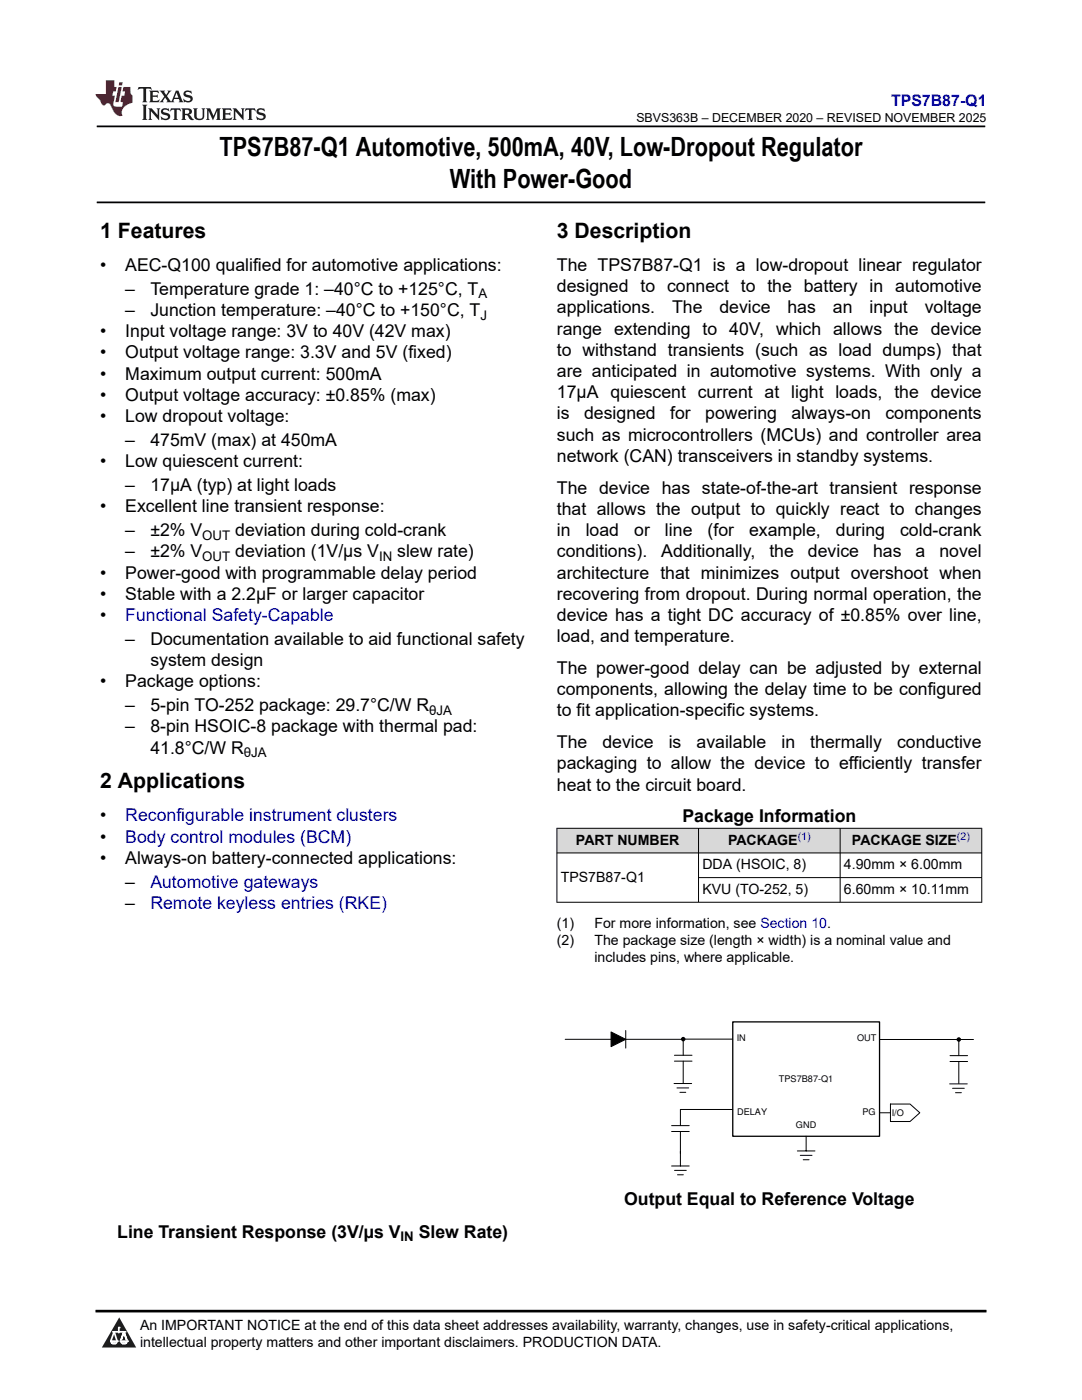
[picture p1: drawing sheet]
<svg xmlns="http://www.w3.org/2000/svg" width="216mm" height="279mm" viewBox="0 0 216 279" stroke-linecap="round" stroke-linejoin="round" font-family="sans-serif">
<defs><g id="words">
<g font-size="5.3">
<text x="43.8" y="31.2">TPS7B87-Q1 Automotive, 500mA, 40V, Low-Dropout Regulator</text>
<text x="89.8" y="37.5">With Power-Good</text>
</g>
<g font-size="4.2">
<text x="20" y="47.5">1 Features</text>
<text x="111.1" y="47.5">3 Description</text>
<text x="20" y="157.4">2 Applications</text>
</g>
<g font-size="3.5">
<text x="20" y="54.1">•</text>
<text x="25" y="54.1">AEC-Q100 qualified for automotive applications:</text>
<text x="25" y="58.8">–</text>
<text x="30" y="58.8">Temperature grade 1: –40°C to +125°C, T</text>
<text x="111.1" y="58.3">designed to connect to the battery in automotive</text>
<text x="111.1" y="54.1">The TPS7B87-Q1 is a low-dropout linear regulator</text>
<text x="25" y="63.1">–</text>
<text x="30" y="63.1">Junction temperature: –40°C to +150°C, T</text>
<text x="111.1" y="62.5">applications.</text>
<text x="134.1" y="62.5">The</text>
<text x="143.6" y="62.5">device</text>
<text x="157.1" y="62.5">has</text>
<text x="166.2" y="62.5">an</text>
<text x="173.5" y="62.5">input</text>
<text x="184.5" y="62.5">voltage</text>
<text x="20" y="67.3">•</text>
<text x="20" y="71.5">•</text>
<text x="25" y="67.3">Input voltage range: 3V to 40V (42V max)</text>
<text x="25" y="71.5">Output voltage range: 3.3V and 5V (fixed)</text>
<text x="111.1" y="71">to withstand transients (such as load dumps) that</text>
<text x="111.1" y="66.8">range extending to 40V, which allows the device</text>
<text x="20" y="75.8">•</text>
<text x="25" y="75.8">Maximum output current: 500mA</text>
<text x="111.1" y="75.2">are anticipated in automotive systems. With only a</text>
<text x="20" y="80">•</text>
<text x="25" y="80">Output voltage accuracy: ±0.85% (max)</text>
<text x="111.1" y="83.7">is</text>
<text x="111.1" y="79.5">17µA quiescent current at light loads, the device</text>
<text x="116.5" y="83.7">designed</text>
<text x="133.7" y="83.7">for</text>
<text x="140.7" y="83.7">powering</text>
<text x="157.9" y="83.7">always-on</text>
<text x="176.7" y="83.7">components</text>
<text x="20" y="84.2">•</text>
<text x="25" y="84.2">Low dropout voltage:</text>
<text x="25" y="89">–</text>
<text x="30" y="89">475mV (max) at 450mA</text>
<text x="111.1" y="87.9">such as microcontrollers (MCUs) and controller area</text>
<text x="20" y="93.2">•</text>
<text x="25" y="93.2">Low quiescent current:</text>
<text x="111.1" y="92.2">network (CAN) transceivers in standby systems.</text>
<text x="25" y="98">–</text>
<text x="30" y="98">17µA (typ) at light loads</text>
<text x="111.1" y="98.5">The device has state-of-the-art transient response</text>
<text x="20" y="102.2">•</text>
<text x="25" y="102.2">Excellent line transient response:</text>
<text x="25" y="107">–</text>
<text x="30" y="107">±2% V</text>
<text x="46.9" y="107">deviation during cold-crank</text>
<text x="111.1" y="102.8">that allows the output to quickly react to changes</text>
<text x="111.1" y="107">in</text>
<text x="116.9" y="107">load</text>
<text x="126.5" y="107">or</text>
<text x="132.7" y="107">line</text>
<text x="141.2" y="107">(for</text>
<text x="149.5" y="107">example,</text>
<text x="166.8" y="107">during</text>
<text x="179.6" y="107">cold-crank</text>
<text x="25" y="111.2">–</text>
<text x="30" y="111.2">±2% V</text>
<text x="46.9" y="111.2">deviation (1V/µs V</text>
<text x="79.3" y="111.2">slew rate)</text>
<text x="111.1" y="111.2">conditions).</text>
<text x="132" y="111.2">Additionally,</text>
<text x="153.5" y="111.2">the</text>
<text x="161.2" y="111.2">device</text>
<text x="174.2" y="111.2">has</text>
<text x="182.7" y="111.2">a</text>
<text x="187.5" y="111.2">novel</text>
<text x="20" y="115.5">•</text>
<text x="20" y="119.7">•</text>
<text x="25" y="115.5">Power-good with programmable delay period</text>
<text x="25" y="119.7">Stable with a 2.2µF or larger capacitor</text>
<text x="111.1" y="115.5">architecture that minimizes output overshoot when</text>
<text x="111.1" y="119.7">recovering from dropout. During normal operation, the</text>
<text x="20" y="123.9">•</text>
<text x="111.1" y="123.9">device has a tight DC accuracy of ±0.85% over line,</text>
<text x="25" y="128.7">–</text>
<text x="30" y="128.7">Documentation available to aid functional safety</text>
<text x="111.1" y="128.2">load, and temperature.</text>
<text x="20" y="137.2">•</text>
<text x="25" y="137.2">Package options:</text>
<text x="30" y="132.9">system design</text>
<text x="111.1" y="134.5">The power-good delay can be adjusted by external</text>
<text x="25" y="141.9">–</text>
<text x="30" y="141.9">5-pin TO-252 package: 29.7°C/W R</text>
<text x="111.1" y="143">to fit application-specific systems.</text>
<text x="111.1" y="138.7">components, allowing the delay time to be configured</text>
<text x="25" y="146.1">–</text>
<text x="30" y="146.1">8-pin HSOIC-8 package with thermal pad:</text>
<text x="111.1" y="149.3">The</text>
<text x="120.2" y="149.3">device</text>
<text x="133.4" y="149.3">is</text>
<text x="139" y="149.3">available</text>
<text x="155.9" y="149.3">in</text>
<text x="161.7" y="149.3">thermally</text>
<text x="179" y="149.3">conductive</text>
<text x="30" y="150.4">41.8°C/W R</text>
<text x="111.1" y="153.6">packaging to allow the device to efficiently transfer</text>
<text x="111.1" y="157.8">heat to the circuit board.</text>
<text x="20" y="163.9">•</text>
<text x="136.2" y="164.1">Package Information</text>
<text x="20" y="168.2">•</text>
<text x="20" y="172.4">•</text>
<text x="25" y="172.4">Always-on battery-connected applications:</text>
<text x="25" y="177.2">–</text>
<text x="25" y="181.4">–</text>
<text x="124.5" y="240.5">Output Equal to Reference Voltage</text>
<text x="23.4" y="247">Line Transient Response (3V/µs V</text>
<text x="83.5" y="247">Slew Rate)</text>
</g>
<g font-size="3.5" fill="#00f">
<text x="25" y="123.9">Functional Safety-Capable</text>
<text x="25" y="163.9">Reconfigurable instrument clusters</text>
<text x="25" y="168.2">Body control modules (BCM)</text>
<text x="30" y="177.2">Automotive gateways</text>
<text x="30" y="181.4">Remote keyless entries (RKE)</text>
</g>
<text font-size="3.2" fill="#00f" x="177.8" y="21.1">TPS7B87-Q1</text>
<g font-size="2.8">
<text x="114.9" y="168.6">PART NUMBER</text>
<text x="140.2" y="173.5">DDA (HSOIC, 8)</text>
<text x="145.3" y="168.6">PACKAGE</text>
<text x="168.4" y="173.5">4.90mm × 6.00mm</text>
<text x="170" y="168.6">PACKAGE SIZE</text>
<text x="111.9" y="176">TPS7B87-Q1</text>
<text x="140.2" y="178.4">KVU (TO-252, 5)</text>
<text x="168.4" y="178.4">6.60mm × 10.11mm</text>
<text x="111.1" y="185.2">(1)</text>
<text x="118.6" y="185.2">For more information, see Section 10.</text>
<text x="111.1" y="188.6">(2)</text>
<text x="118.6" y="188.6">The package size (length × width) is a nominal value and</text>
<text x="118.6" y="192">includes pins, where applicable.</text>
<text x="27.9" y="265.5">An IMPORTANT NOTICE at the end of this data sheet addresses availability, warranty, changes, use in safety-critical applications,</text>
<text x="27.9" y="268.9">intellectual property matters and other important disclaimers. PRODUCTION DATA.</text>
</g>
<g font-size="2.6">
<text x="95.5" y="59.5">A</text>
<text x="95.9" y="63.8">J</text>
<text x="40.4" y="107.7">OUT</text>
<text x="40.4" y="111.9">OUT</text>
<text x="75.6" y="111.9">IN</text>
<text x="85.7" y="142.6">θJA</text>
<text x="48.7" y="151.1">θJA</text>
<text x="79.9" y="247.7">IN</text>
</g>
<text font-size="2.5" x="127" y="24.3">SBVS363B – DECEMBER 2020 – REVISED NOVEMBER 2025</text>
<g font-size="2.1" fill="#00f">
<text x="159.2" y="167.6">(1)</text>
<text x="191" y="167.6">(2)</text>
</g>
<g font-size="1.8">
<text x="147" y="207.8">IN</text>
<text x="171" y="207.8">OUT</text>
<text x="155.4" y="215.9">TPS7B87-Q1</text>
<text x="147.1" y="222.4">DELAY</text>
<text x="158.8" y="225.2">GND</text>
<text x="172.1" y="222.4">PG</text>
<text x="177.9" y="222.6">I/O</text>
</g>
</g></defs>
<path d="M19.3 25.2h177.3M19.3 40.4h177.3" fill="none" stroke="#000" stroke-width=".35"/>
<g fill="#d8d8d8">
<path d="M111.1 165.3h84.8v4.9h-84.8z" fill-rule="evenodd"/>
<path d="M111.2 165.4h28.1v4.8h-28.1z" fill-rule="evenodd"/>
<path d="M139.4 165.4h28.2v4.8h-28.2z" fill-rule="evenodd"/>
<path d="M167.7 165.4h28.1v4.8h-28.1z" fill-rule="evenodd"/>
</g>
<g fill="none" stroke="#000" stroke-width=".2">
<path d="M111.1 165.3h84.9M111.1 170.2h84.9M111.1 165.2v14.9M139.4 165.2v14.9M139.4 175.1h56.6M167.6 165.2v14.9M195.9 165.2v14.9M111.1 180.1h84.9M112.8 207.4h9.1M121.9 206l3 1.4-3 1.5zM124.9 205.7v3.5M124.9 207.4h11.3"/>
<path d="M134.5 216.2h3.5M134.6 211.8h3.5M134.6 210.6h3.5M135.1 217.1h2.3M135.7 218h1.1M136.3 211.8v4.4M146.2 207.4h-9.9v3.2M175.5 207.5h18.7M189.5 216.3h3.5M189.6 211.8h3.5M189.6 210.7h3.5M190.1 217.2h2.3"/>
<path d="M190.7 218.1h1.1M191.3 207.5v3.2M191.3 211.8v4.4M134 225.8h3.5M134 224.6h3.5M134 232.7h3.5M134.6 233.6h2.3M135.2 234.5h1.2M135.8 225.8v6.9M146.2 221.4h-10.4v3.2M159.1 229.7h3.5M159.7 230.6h2.3"/>
<path d="M160.3 231.5h1.1M160.9 226.8v2.9M175.5 222.1h2.2M177.7 220.3h3.9l1.9 1.8-1.9 1.7h-3.9z"/>
</g>
<path d="M146.2 203.9h29.3v22.9h-29.3z" fill="none" stroke="#000" stroke-width=".26"/>
<g fill="#000">
<path d="M121.9 206l3 1.4-3 1.5z"/>
<circle cx="136.3" cy="207.4" r=".45"/>
<circle cx="191.3" cy="207.5" r=".45"/>
</g>
<path d="M0 0h215.9v23.8h-215.9z" fill-rule="evenodd" fill="#fff"/>
<path d="M27.7 17.4l-.2 .6 .5-.3h.6v.2v2.1l-.2 .4h1l-.2-.4v-2.1v-.2h.5l.5 .3-.1-.6zM29.8 18.1l.2 .4v1.5l-.2 .4h1.9l.1-.6a1.08 1.08 0 0 1-1.3 .2v-.7h.6l.4 .2v-.6l-.4 .2h-.6v-.6l.2-.1a1 1 0 0 1 1 .2l-.1-.5zM31.8 18.1l1 1.1-1 1.2h.9l-.2-.2 .4-.7 .5 .7-.2 .2h1.6l-.2-.2 .1-.4h1l.1 .4-.1 .2h.9l-.2-.3-.8-2h-.5l-1 2.2-.8-1.1 .9-1.1h-.8l.2 .2-.5 .7-.3-.7 .1-.2zM35.2 18.5l.4 1h-.8zM36.8 18.2a.65 .65 0 0 0-.2 .8 .65 .65 0 0 0 .6 .4l.7 .2 .1 .2a.79 .79 0 0 1-.7 .4 .79 .79 0 0 1-.7-.5l.1 .7 .2-.1a.93 .93 0 0 0 1.1 .1 .93 .93 0 0 0 .4-1 1.46 1.46 0 0 0-1.2-.6l-.1-.3a1.09 1.09 0 0 1 1.2 .2l-.2-.6-.1 .1-.6-.2zM28.4 20.9l.2 .4v2.3l-.2 .3h1l-.2-.3v-2.3l.2-.4zM29.6 21.6l.2 .4v1.6l-.2 .3h.8l-.3-.3v-1.4l1.7 1.8v-2l.2-.4h-.8l.2 .2 .1 1.1-1.2-1.3zM32.3 21.8a.65 .65 0 0 0-.2 .7 .65 .65 0 0 0 .7 .4l.6 .2 .1 .2a.79 .79 0 0 1-.7 .4 .79 .79 0 0 1-.7-.5l.1 .7 .2-.1a.93 .93 0 0 0 1.1 .1 .93 .93 0 0 0 .4-.9 1.46 1.46 0 0 0-1.2-.6l-.1-.4a1.09 1.09 0 0 1 1.2 .2l-.2-.6-.1 .1-.6-.1zM34.1 21.6l-.1 .7a.63 .63 0 0 1 .7-.4l.1 1.7-.3 .3h1l-.2-.3v-1.7a.66 .66 0 0 1 .8 .4l-.1-.7zM36.2 21.6l.2 .4v1.6l-.2 .3h.9l-.2-.2v-.7h.5l.1 .2a.79 .79 0 0 0 1.2 .6l-1-.9a.61 .61 0 0 0 .6-.6 .61 .61 0 0 0-.5-.6zM36.9 21.9h.2a.47 .47 0 0 1 .5 .1 .47 .47 0 0 1 .1 .5l-.2 .2h-.6zM38.5 21.6l.2 .2a2.27 2.27 0 0 0 .4 2 1.04 1.04 0 0 0 1.7-.7v-1.3l.2-.2h-.8l.2 .4v1.1a.6 .6 0 0 1-.6 .6 .6 .6 0 0 1-.6-.6v-1.1l.3-.4zM41.1 21.6l.2 .4v1.6l-.2 .3h.7l-.2-.3v-1.5l.9 1.9 .8-1.9v1.5l-.2 .3h1l-.3-.3v-1.6l.3-.4h-.8l-.7 1.5-.7-1.5zM44.3 21.6l.2 .4v1.6l-.2 .3h1.9l.1-.5a1.09 1.09 0 0 1-1.3 .1v-.6h.6l.4 .1v-.6l-.4 .2h-.6v-.6l.2-.1a1.01 1.01 0 0 1 1 .3l-.1-.6zM46.4 21.6l.3 .4v1.6l-.3 .3h.8l-.2-.3v-1.4l1.6 1.8v-2l.2-.4h-.7l.2 .2v1.1l-1.2-1.3zM49 21.6l-.1 .7a.63 .63 0 0 1 .8-.4v1.7l-.3 .3h1l-.2-.3v-1.7a.66 .66 0 0 1 .8 .4l-.1-.7zM51.4 21.8a.65 .65 0 0 0-.2 .7 .65 .65 0 0 0 .6 .4l.6 .2 .2 .2a.79 .79 0 0 1-.8 .4 .79 .79 0 0 1-.6-.5l.1 .7 .2-.1a.93 .93 0 0 0 1 .1 .93 .93 0 0 0 .5-.9 1.46 1.46 0 0 0-1.3-.6l-.1-.4a1.09 1.09 0 0 1 1.3 .2l-.2-.6-.2 .1-.5-.1z" fill="#231f20"/>
<path d="M21.1 16v2.8h-2.1l.1 .3 .9 1a.95 .95 0 0 0 .9 .9 .59 .59 0 0 1 .6-.4 .59 .59 0 0 1 .5 .4l.4 .8a1.59 1.59 0 0 0 2.1 1.3 1.61 1.61 0 0 1 1-2.2l1-.4-.1-1.5a1.59 1.59 0 0 1-.4-1.6h-1.4l-.2 .9h.5l-.1 .8h-.5l-.2 1v.2l.4 .1-.2 .9h-.6a.73 .73 0 0 1-1.1-.7l.3-1.5h-.5l.2-.8h.5l.2-.9h-.5v-1.4zM23.6 17.4l-.6 3h.7l.6-3zM23.8 16.4l-.1 .7h.7l.1-.7z" fill="#ed1c24"/>
<path d="M0 261.4h215.9v18h-215.9z" fill-rule="evenodd" fill="#fff"/>
<path d="M23.8 262.9l3.4 6h-6.9z" fill="#231f20"/>
<path d="M22.1 267.7h1.3l-.4 .5h-.3a.55 .55 0 0 1-.6-.5z" fill-rule="evenodd" fill="#fff"/>
<path d="M22.1 267.7h1.3l-.4 .5h-.3a.55 .55 0 0 1-.6-.5z" fill="none" stroke="#231f20" stroke-width=".34"/>
<path d="M22.1 267.7h1.3l-.4 .5h-.5zM23.7 265.9h.1M23.7 264.9v1z" fill="none" stroke="#fff" stroke-width=".34"/>
<circle cx="23.7" cy="264.9" r=".17" fill="#fff"/>
<path d="M22.6 265.8h.1M22.6 265.8h2.3z" fill="none" stroke="#fff" stroke-width=".34"/>
<circle cx="24.9" cy="265.8" r=".17" fill="#fff"/>
<path d="M24 267.7h.1" fill="none" stroke="#fff" stroke-width=".34"/>
<path d="M24.7 265.8l-.7 1.9z" fill="#fff"/>
<path d="M24.7 265.8l-.7 1.9z" fill="none" stroke="#fff" stroke-width=".34"/>
<path d="M24.7 265.8l.7 1.9z" fill="#fff"/>
<path d="M24.7 265.8l.7 1.9zM25.3 267.7h.1" fill="none" stroke="#fff" stroke-width=".34"/>
<circle cx="22.1" cy="267.7" r=".17" fill="#fff"/>
<path d="M22.8 265.8l-.7 1.9zM22.8 265.8l.6 1.9z" fill="none" stroke="#fff" stroke-width=".34"/>
<circle cx="23.4" cy="267.7" r=".17" fill="#fff"/>
<path d="M24.1 267.7h1.3a.65 .65 0 0 1-.6 .5 .65 .65 0 0 1-.7-.5z" fill-rule="evenodd" fill="#fff"/>
<path d="M24.1 267.7h1.3a.65 .65 0 0 1-.6 .5 .65 .65 0 0 1-.7-.5z" fill="none" stroke="#231f20" stroke-width=".34"/>
<path d="M24 267.7h.1M24.1 267.7h1.3l-.4 .5h-.5z" fill="none" stroke="#fff" stroke-width=".34"/>
<circle cx="25.4" cy="267.7" r=".17" fill="#fff"/>
<path d="M19 261.7h177.8" fill="none" stroke="#000" stroke-width=".53"/>
<use href="#words"/>
</svg>
